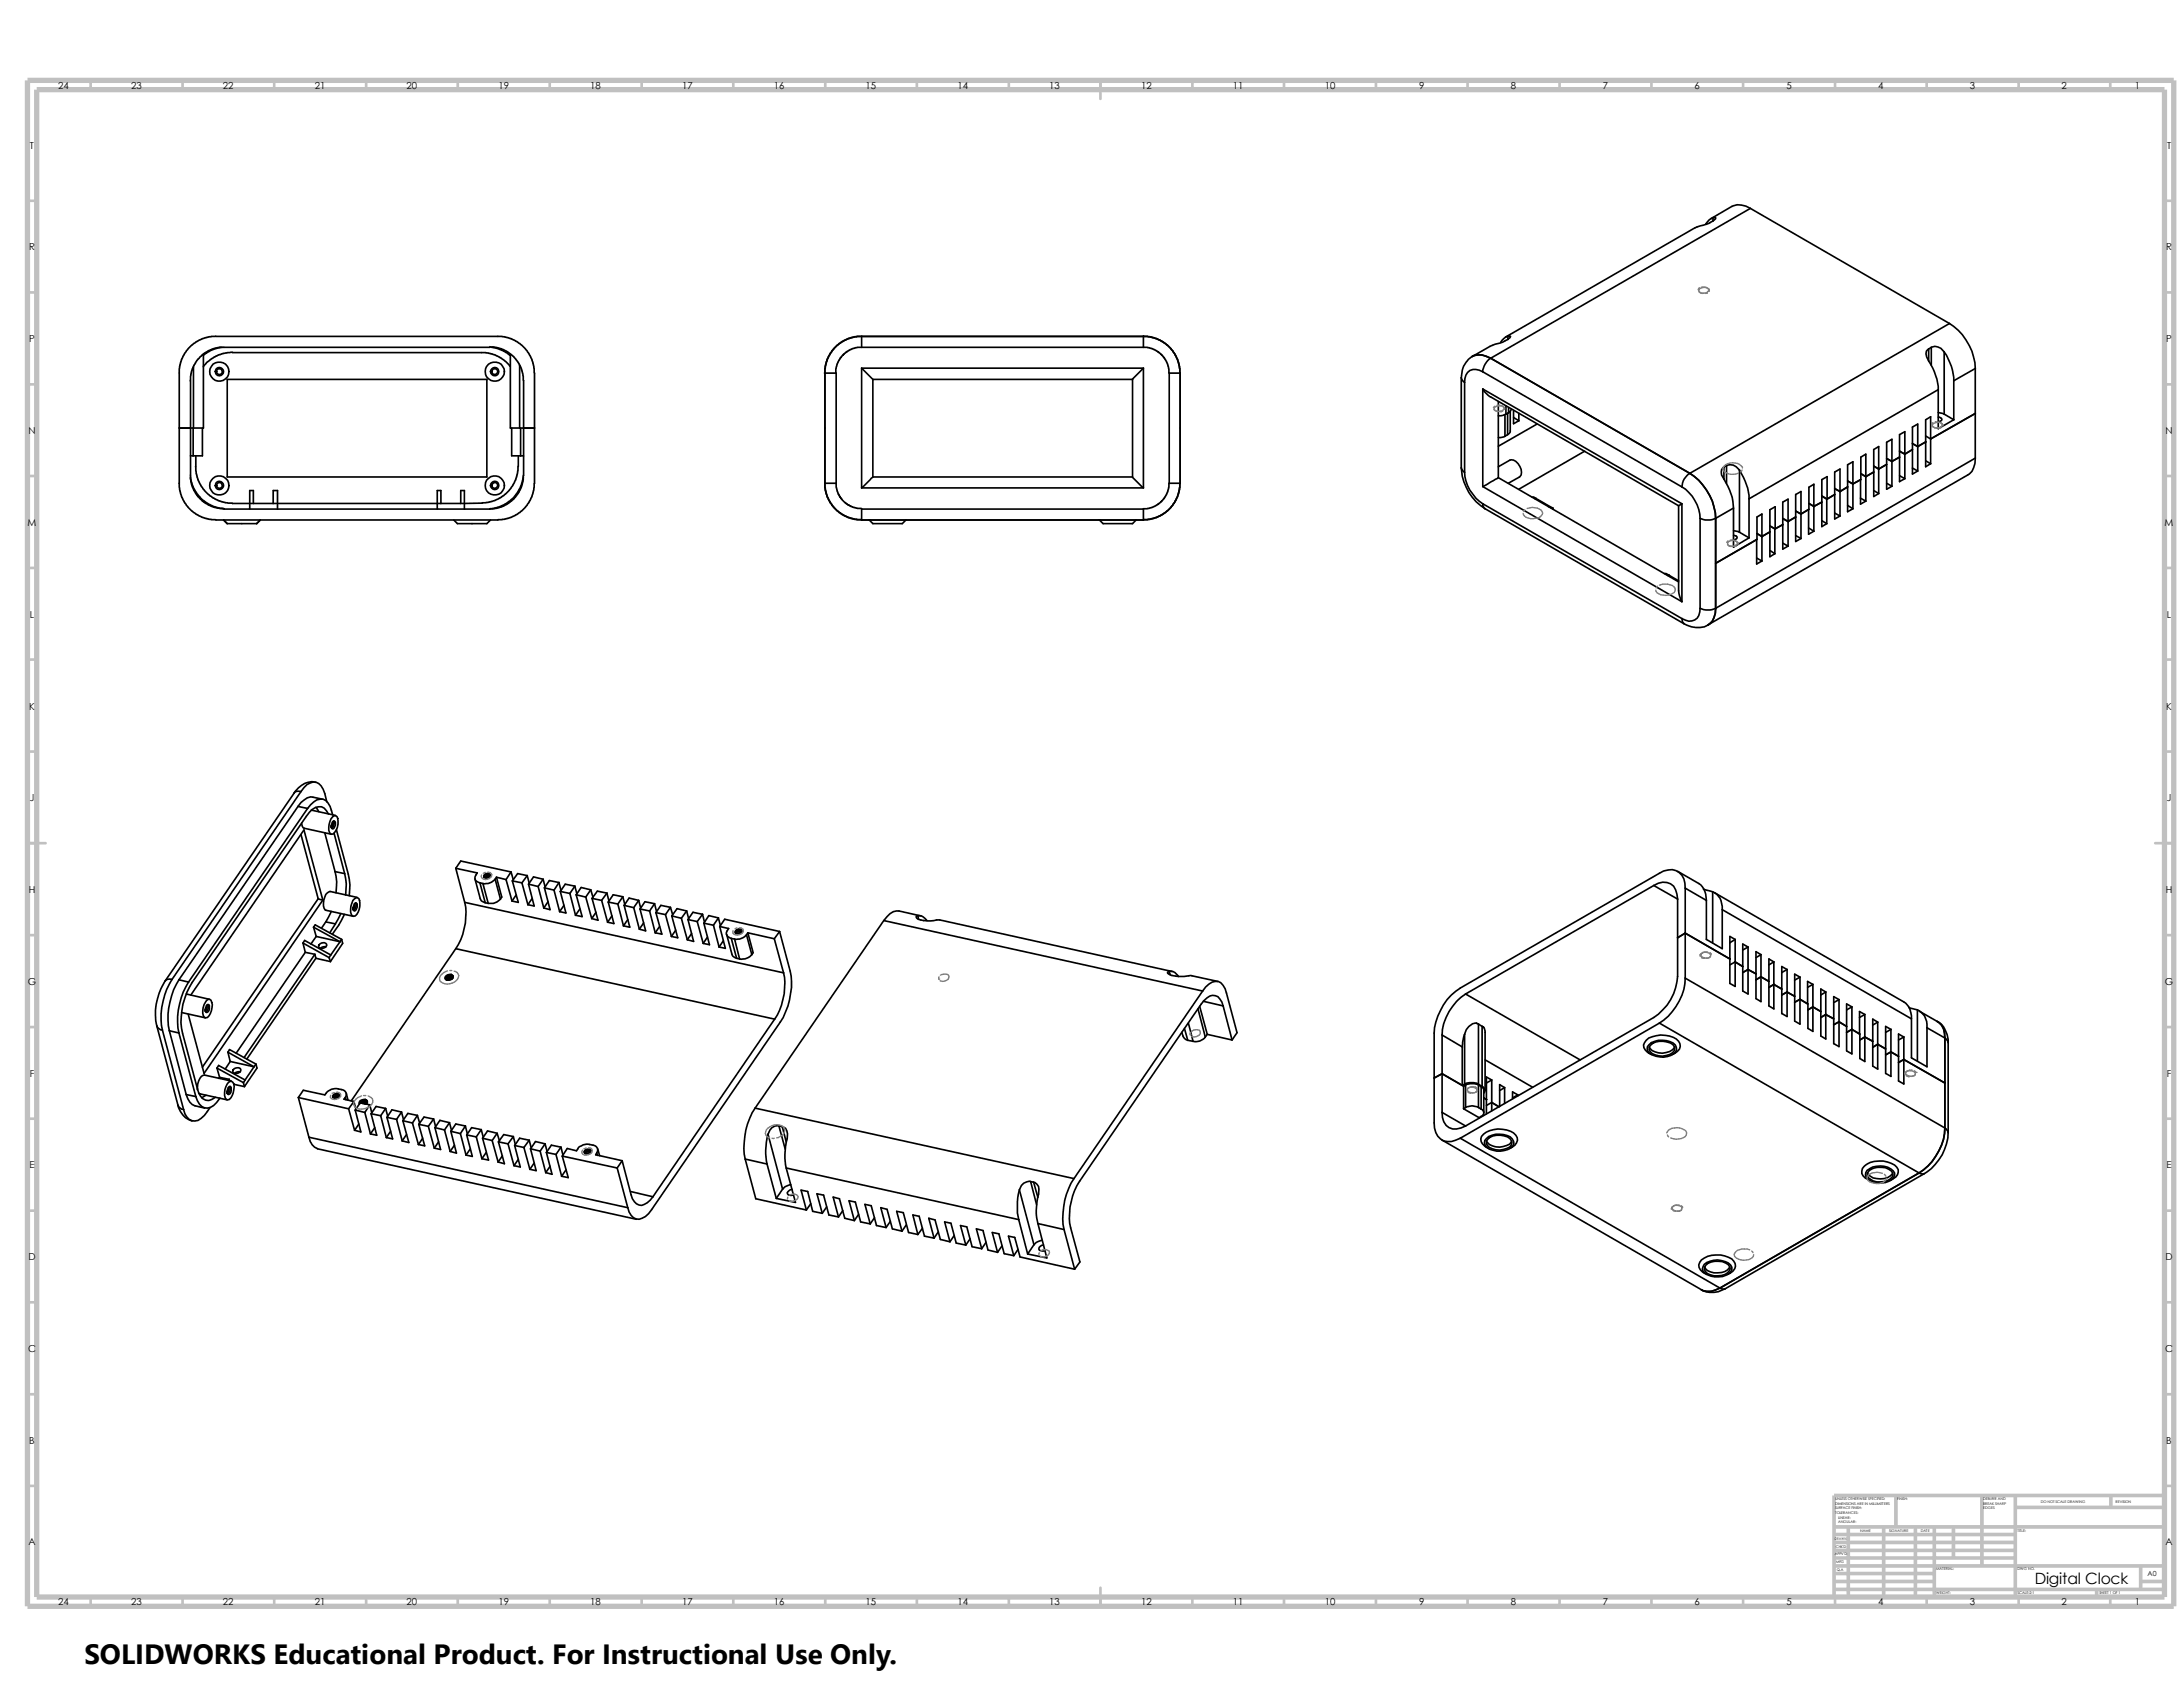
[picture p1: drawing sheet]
<svg xmlns="http://www.w3.org/2000/svg" width="279mm" height="216mm" viewBox="0 0 279 216" stroke-linecap="round" stroke-linejoin="round" font-family="sans-serif">
<defs><g id="words">
<text font-size="3.6" x="10.8" y="213">SOLIDWORKS Educational Product. For Instructional Use Only.</text>
<text font-size="2" x="260.4" y="202.7">Digital Clock</text>
<g font-size="1.2">
<text x="7.5" y="11.3">24</text>
<text x="16.8" y="11.3">23</text>
<text x="28.5" y="11.3">22</text>
<text x="40.3" y="11.3">21</text>
<text x="52" y="11.3">20</text>
<text x="63.8" y="11.3">19</text>
<text x="75.5" y="11.3">18</text>
<text x="87.3" y="11.3">17</text>
<text x="99.1" y="11.3">16</text>
<text x="110.8" y="11.3">15</text>
<text x="122.6" y="11.3">14</text>
<text x="134.3" y="11.3">13</text>
<text x="146" y="11.3">12</text>
<text x="157.8" y="11.3">11</text>
<text x="169.5" y="11.3">10</text>
<text x="181.7" y="11.3">9</text>
<text x="193.4" y="11.3">8</text>
<text x="205.1" y="11.3">7</text>
<text x="216.9" y="11.3">6</text>
<text x="228.6" y="11.3">5</text>
<text x="240.4" y="11.3">4</text>
<text x="252.1" y="11.3">3</text>
<text x="263.9" y="11.3">2</text>
<text x="273.2" y="11.3">1</text>
<text x="3.8" y="19">T</text>
<text x="277.4" y="19">T</text>
<text x="3.7" y="32">R</text>
<text x="277.2" y="32">R</text>
<text x="3.7" y="43.8">P</text>
<text x="277.2" y="43.8">P</text>
<text x="3.6" y="55.5">N</text>
<text x="277.2" y="55.5">N</text>
<text x="3.5" y="67.3">M</text>
<text x="277" y="67.3">M</text>
<text x="3.8" y="79">L</text>
<text x="277.3" y="79">L</text>
<text x="3.7" y="90.8">K</text>
<text x="277.2" y="90.8">K</text>
<text x="3.8" y="102.5">J</text>
<text x="277.3" y="102.5">J</text>
<text x="3.7" y="114.3">H</text>
<text x="277.2" y="114.3">H</text>
<text x="3.6" y="126">G</text>
<text x="277.1" y="126">G</text>
<text x="3.8" y="137.8">F</text>
<text x="277.3" y="137.8">F</text>
<text x="3.8" y="149.5">E</text>
<text x="277.3" y="149.5">E</text>
<text x="3.6" y="161.3">D</text>
<text x="277.2" y="161.3">D</text>
<text x="3.6" y="173">C</text>
<text x="277.1" y="173">C</text>
<text x="3.7" y="184.8">B</text>
<text x="277.2" y="184.8">B</text>
<text x="3.6" y="197.8">A</text>
<text x="277.2" y="197.8">A</text>
<text x="7.5" y="205.4">24</text>
<text x="16.8" y="205.4">23</text>
<text x="28.5" y="205.4">22</text>
<text x="40.3" y="205.4">21</text>
<text x="52" y="205.4">20</text>
<text x="63.8" y="205.4">19</text>
<text x="75.5" y="205.4">18</text>
<text x="87.3" y="205.4">17</text>
<text x="99.1" y="205.4">16</text>
<text x="110.8" y="205.4">15</text>
<text x="122.6" y="205.4">14</text>
<text x="134.3" y="205.4">13</text>
<text x="146" y="205.4">12</text>
<text x="157.8" y="205.4">11</text>
<text x="169.5" y="205.4">10</text>
<text x="181.7" y="205.4">9</text>
<text x="193.4" y="205.4">8</text>
<text x="205.1" y="205.4">7</text>
<text x="216.9" y="205.4">6</text>
<text x="228.6" y="205.4">5</text>
<text x="240.4" y="205.4">4</text>
<text x="252.1" y="205.4">3</text>
<text x="263.9" y="205.4">2</text>
<text x="273.2" y="205.4">1</text>
</g>
<text font-size=".9" x="274.9" y="201.7">A0</text>
<g font-size=".5">
<text x="253.8" y="192">DEBURR AND</text>
<text x="234.9" y="197.1">DRAWN</text>
<text x="234.9" y="193.8">TOLERANCES:</text>
<text x="234.9" y="192">UNLESS OTHERWISE SPECIFIED:</text>
<text x="234.9" y="192.6">DIMENSIONS ARE IN MILLIMETERS</text>
<text x="234.9" y="193.2">SURFACE FINISH:</text>
<text x="235.2" y="194.4">LINEAR:</text>
<text x="235.2" y="194.9">ANGULAR:</text>
<text x="238.1" y="196.1">NAME</text>
<text x="241.8" y="196.1">SIGNATURE</text>
<text x="242.8" y="192">FINISH:</text>
<text x="245.8" y="196.1">DATE</text>
<text x="253.8" y="193.2">EDGES</text>
<text x="253.8" y="192.6">BREAK SHARP</text>
<text x="258.2" y="196.1">TITLE:</text>
<text x="261.2" y="192.3">DO NOT SCALE DRAWING</text>
<text x="270.8" y="192.4">REVISION</text>
<text x="234.8" y="199">APPV'D</text>
<text x="234.9" y="198.1">CHK'D</text>
<text x="235" y="200">MFG</text>
<text x="235.1" y="201">Q.A</text>
<text x="247.8" y="200.9">MATERIAL:</text>
<text x="247.8" y="204">WEIGHT:</text>
<text x="258.2" y="200.9">DWG NO.</text>
<text x="258.2" y="204">SCALE:2:1</text>
<text x="268.7" y="204">SHEET 1 OF 1</text>
</g>
</g></defs>
<g fill="none" stroke="#c0c0c0" stroke-width=".34">
<path d="M11.6 10.3v1.2M23.4 10.3v1.2M35.1 10.3v1.2M46.9 10.3v1.2M58.6 10.3v1.2M70.4 10.3v1.2M82.1 10.3v1.2M93.9 10.3v1.2M105.6 10.3v1.2M117.3 10.3v1.2M129.1 10.3v1.2M140.8 10.3v2.4"/>
<path d="M152.6 10.3v1.2M164.3 10.3v1.2M176.1 10.3v1.2M187.8 10.3v1.2M199.6 10.3v1.2M211.4 10.3v1.2M223.1 10.3v1.2M234.9 10.3v1.2M246.6 10.3v1.2M258.4 10.3v1.2M270.1 10.3v1.2M3.5 37.4h1.2"/>
<path d="M3.5 25.7h1.2M277 37.4h1.2M277 25.7h1.2M3.5 49.2h1.2M277 49.2h1.2M3.5 72.7h1.2M3.5 60.9h1.2M277 72.7h1.2M277 60.9h1.2M3.5 96.2h1.2M3.5 84.4h1.2M277 96.2h1.2"/>
<path d="M277 84.4h1.2M3.5 107.9h2.3M3.5 119.7h1.2M275.8 107.9h2.4M277 119.7h1.2M3.5 131.4h1.2M277 131.4h1.2M3.5 154.9h1.2M3.5 143.2h1.2M277 154.9h1.2M277 143.2h1.2M3.5 178.4h1.2"/>
<path d="M3.5 166.7h1.2M277 178.4h1.2M277 166.7h1.2M3.5 190.2h1.2M277 190.2h1.2M11.6 204.4v1.2M23.4 204.4v1.2M35.1 204.4v1.2M46.9 204.4v1.2M58.6 204.4v1.2M70.4 204.4v1.2M82.1 204.4v1.2"/>
<path d="M93.9 204.4v1.2M105.6 204.4v1.2M117.3 204.4v1.2M129.1 204.4v1.2M140.8 203.2v2.4M152.6 204.4v1.2M164.3 204.4v1.2M176.1 204.4v1.2M187.8 204.4v1.2M199.6 204.4v1.2M211.4 204.4v1.2M223.1 204.4v1.2"/>
<path d="M234.9 204.4v1.2M246.6 204.4v1.2M258.4 204.4v1.2M270.1 204.4v1.2"/>
</g>
<g fill="none" stroke="#c0c0c0" stroke-width=".47">
<path d="M234.7 195.4h42.3M234.7 199.4h23.2M234.7 198.4h23.2M234.7 197.4h23.2M234.7 196.4h23.2M236.6 195.4v9M241.1 195.4v9M242.7 191.4v4M245.2 195.4v9M247.6 195.4v9M250 195.4v4M253.7 191.4v9"/>
<path d="M257.9 191.4v13M257.9 192.9h19.1M270.2 191.4v1.5M277 191.4h-42.3v13M234.7 203.4h42.3M234.7 202.4h12.9M234.7 201.4h12.9M234.7 200.4h42.3M268.4 203.4v1M274 202.4h3M274 200.4v3"/>
</g>
<path d="M3.5 10.3h274.7v195.3h-274.7zM4.7 11.5h272.3v192.9h-272.3z" fill="none" stroke="#c0c0c0" stroke-width=".68" stroke-linecap="butt"/>
<g fill="none" stroke="#000" stroke-width=".21">
<path d="M219.2 28.3l-.5 .3-1.8 .6-24.2 13.9M219.2 27.9h.4v.1l-.4 .3M219.2 27.9a1.8 1.8 0 0 0-.9 .8M219.2 27.9v.4M224 26.7a2.52 2.52 0 0 0-2.3-.3l-2.7 1.6M224 26.7l-33.2 19.1M224 26.7l25.5 14.7M22.9 54.8h1.9M24.4 48.7v12.7l.1 .6 .7 1.4 .9 .9 1.3 .6 1.3 .2M24.4 58.3h.3M24.7 54.8v3.5M24.8 46.9v7.9"/>
<path d="M25 59.7l.1 .9 .3 .9 .3 .6 .5 .7 1.1 1 .7 .3 1.2 .3h32.6M25.1 58.3v1.4M25.9 54.8v3.5h-1.2M26 45.4v9.4h-1.2M27.6 47.5h.1M27.6 43l-.8 .1-.9 .2-.7 .4-.6 .5-1 1.1-.4 .7-.2 .9-.1 14.9M27.6 43.1h36.7l1.1 .2 1.1 .6 1 1 .6 1.1 .3 1.2v14.6l-.2 1.4-.5 1.1-.9 1.1-.7 .5-.7 .3-1.1 .3h-36.7h-.8l-.9-.3-.7-.3-.6-.5-.8-.8-.6-1-.2-.9-.1-.9M28.4 44.4l-.6 .1-.7 .3-1.1 .7M29.1 48.6h33.2v12.4h-33.2zM29.8 45.1h32.4l1.2 .3 .7 .4 .6 .4 .6 .7M29.8 45.1l-1.2 .1-.9 .4-1.2 .7-.5 .6M62.7 44.4l1.4 .2 .8 .4 .5 .4 .4 .3 .6 .8 .4 1 .2 1.2v12.1l-.1 .8-.2 .9-.4 .6-.6 .8-.7 .6-.7 .3-.8 .3-.8 .1"/>
<path d="M62.7 44.4h-34.6l-.7 .2-.8 .3-.7 .5-.6 .6-.7 1.2-.3 1.5M62.8 47.5h.1M62.9 44.4l.7 .2 .8 .3 .9 .6M65.4 45.4h-.1v9.4h1.2M65.5 54.8v3.5h1.1M66.3 58.3v2.2l-.3 .9-.6 1.1-.7 .7-.6 .5-1.1 .5-1.3 .1M66.5 54.8h1.9M66.5 46.7v8.1M66.6 58.3h.4M66.6 54.8v3.5M110.3 43.1h-.9l-.9 .2-.7 .4-.6 .5-.7 .7-.6 1.1-.3 .9-.1 .9M110.3 43.1v1.4"/>
<path d="M110.3 44.4h-.6l-.6 .2-1.1 .7-.7 1-.3 .7-.1 .8M110.3 43.1h36v1.4l-36-.1M110.3 47.1h36M110.3 47.1v15.3M110.3 47.1l1.4 1.5M111.7 48.6h33.2M111.7 48.6v12.4M144.9 48.6v12.4M146.3 44.4l.8 .1 .7 .2 1 .8 .6 1.1 .2 1.2M146.3 47.1l-1.4 1.5M146.3 47.1v15.3M146.3 43l.9 .1 .9 .2 1 .6 .8 .8 .5 .6 .3 .7 .3 .9v.9"/>
<path d="M149.6 47.8v14M149.6 47.8h1.4M151 47.8v14M187 48.3l.2 .3 .3 .3M187 59.9l.2 .3 .3 .3M187 48.3v11.6M187 59.9a6.7 6.7 0 0 0 3.1 5.2M187.5 48.9v11.6M189.8 47.6a1.42 1.42 0 0 0-1.7-.2 1.42 1.42 0 0 0-.6 1.5M189.8 49.8l.1 .3 .8 .7 24.1 13.9M189.8 47.6l25.5 14.7M189.8 49.8l25.5 14.7"/>
<path d="M189.8 49.8v12.5M190.8 45.8a2.26 2.26 0 0 0-1 1.8M190.8 45.8a2.22 2.22 0 0 0-2.8 .2 3.1 3.1 0 0 0-1 2.3M190.8 45.8l25.5 14.8M191.8 59.7l1.5-.8a1.35 1.35 0 0 1 1.4 1.2 .78 .78 0 0 1-.2 .9l-1.5 .8M191.8 51.4v9.7M192.6 55.8l-.8 .2M192.6 53.1v2.7M192.7 53l-.4 .2h-.5M192.7 51.9v1.1M193 52.9v2.7M193 55.6l-.4 .2"/>
<path d="M193 43.4l-.6 .4-1.7 .5-2.3 1.3a2.28 2.28 0 0 1 2.4 .2M193 43l.3 .1-.3 .3M193 43a1.88 1.88 0 0 0-.9 .8M193 43v.4M193.1 52.2v.6M193.1 52.8l-.4 .2M193.3 52.6v2.7l-.3 .3M193.4 52.4l-.3 .4M193.7 52.5v1.7l.7-.4M193.7 53.4l.7 .4M194.4 52.9v.9M196.7 54.3l-4.9 2.8"/>
<path d="M202.8 57.7l-8.4 4.9M220.6 59.8a.8 .8 0 0 0-.3 1l.3 .5M220.6 59.8v1.5M221 59.6a1.23 1.23 0 0 1 1.6 .6M221 59.6v2.2M221 59.6l-.4 .2M236.5 59.5l.7-.4v6l-.7 .4zM239.8 57.5l.7-.4v6.1l-.7 .3zM241.5 56.6l.6-.4v6l-.6 .4zM241.5 59.4l-1 .6-.7-.4M243.1 55.6l.7-.4v6.1l-.7 .3zM243.1 58.5l-1 .6-.6-.4"/>
<path d="M244.8 54.7l.6-.4v6l-.6 .4zM244.8 57.5l-1 .6-.7-.4M244.8 59.9l.6 .4M246.5 53.7l.6-.4v6.1l-.6 .3zM246.5 59l.6 .4M246.5 56.6l-1.1 .5-.6-.3M246.8 44.7a.7 .7 0 0 0-.2 1l.2 .5M246.8 44.7v1.5M246.8 46.2a7.5 7.5 0 0 1 1.3 3.7M247.2 44.4a1.21 1.21 0 0 1 1.6 .6M247.2 44.4v2.3M247.2 44.4l-.4 .3"/>
<path d="M248.1 52.8l.7 .2M248.1 53.4l.3 .1 .1 .2-.1 .2-.3 .1M248.1 49.9l-24.2 13.9M248.1 49.9v5l2-1.2M248.8 45v8M248.8 53l1.3 .7M248.8 45a6.5 6.5 0 0 1 1.3 3.7M249.5 41.4l-33.2 19.2M249.5 41.4a7.3 7.3 0 0 1 3.3 5.8M250.1 48.7v5M252.8 58.6a2.4 2.4 0 0 1-1 2.2l-33.2 19.2a1.79 1.79 0 0 0 .9-1.5l.1-.6M252.8 47.2l-2.7 1.5"/>
<path d="M252.8 47.2v11.4M252.8 52.9l-5.7 3.3-.6-.4M252.8 58.6l-33.2 19.3M24.4 61l.2 .9 .3 .9 1.1 1.3 .7 .4 .7 .4 1.3 .2M27.7 62.1a.37 .37 0 0 0 .5 .4 .37 .37 0 0 0 .2-.6 .37 .37 0 0 0-.6 0l-.1 .2h-.1M28.6 66.5l.5 .5h3.8l.4-.5M28.7 65.2h34M32.4 64.4v-1.6h-.4v2.4M35 64.4v-1.6h.5v2.4M56.4 64.4v-1.6h-.4v2.4M58.1 66.5l.4 .5h3.8l.5-.5M59 64.4v-1.6h.4v2.4"/>
<path d="M62.9 62.1a.36 .36 0 0 0 .4 .4 .36 .36 0 0 0 .3-.5 .36 .36 0 0 0-.5-.2l-.2 .3h-.1M67 61l-.2 .7-.2 .7-.3 .6-.8 .9-.7 .5-.7 .4-1.4 .4M105.6 61.8v.9l.3 .9 .3 .7 .5 .6 .7 .7 1.1 .6 .9 .3h.9M105.6 61.8h1.4M105.6 61.8v-14h1.4v14M107 61.8v.6l.3 .8 .7 .9 .9 .7 .8 .3h.6M110.3 66.5h36M110.3 62.4h36M111.3 66.5l.4 .5h3.8l.5-.5M111.7 61h33.2M111.7 61l-1.4 1.4M140.7 66.5l.5 .5h3.7l.5-.5"/>
<path d="M144.9 61l1.4 1.4M146.3 65.2h-36v1.3M146.3 65.2v1.3M149.6 61.8h1.4M149.6 61.8l-.2 1.2-.3 .7-.4 .5-.5 .4-.7 .3-1.2 .3M151 61.8v.9l-.3 .9-.3 .7-.7 .8-.6 .5-1 .6-.9 .3h-.9M187.5 60.5a5.1 5.1 0 0 0 2.3 4M189.8 64.5v.2l.3 .4M189.8 64.5l25.5 14.7M189.8 62.3l25.5 14.7M190.1 65.1l25.5 14.7M191.8 61.1l-2 1.2"/>
<path d="M191.8 61.1l23 13.4M196.1 63.6h.2l.3 .2M196.4 63.8h.2M196.6 63.8l-.1 .1M196.6 63.8l1.8 1.1M198.2 64.9h.2M198.4 64.9l.4 .1M198.5 65h.3M198.8 65v.2M213 73.4h.2l.4 .2M213.4 73.6h.2M213.6 73.6l-.1 .1"/>
<path d="M213.6 73.6l1.2 .7M214.8 64.7v10.9l.2 .7 .3 .7M215.3 79.2v.4l.3 .2M215.3 64.5l-.5 .2M215.3 64.5v12.5M215.3 62.3a5.1 5.1 0 0 1 2.3 4M215.6 79.8a3.2 3.2 0 0 0 3 .2M216.3 60.6a7.3 7.3 0 0 1 3.3 5.7M216.3 60.6a2.09 2.09 0 0 0-1 1.7M217.6 77.9a1.41 1.41 0 0 1-.7 1.4 1.41 1.41 0 0 1-1.6-.1M217.6 66.3v11.6M217.6 66.3a2.44 2.44 0 0 0 2 0"/>
<path d="M217.6 77.9a2.44 2.44 0 0 0 2 0M219.6 77.9a2.53 2.53 0 0 1-1 2.1M219.6 66.3v11.6M220.6 61.3a7.5 7.5 0 0 1 1.3 3.7M221.9 67.9l.7 .2M221.9 68.5l.3 .1 .1 .2-.1 .2-.3 .1M221.9 65l-2.3 1.3M221.9 65v5l2-1.2M222.6 60.2v7.9M222.6 68.1l1.3 .7M222.6 60.2a7.5 7.5 0 0 1 1.3 3.6M223.9 63.8v5"/>
<path d="M224.8 71.4l.7 .4M224.9 66.2l.6-.4v6l-.7 .4v-3.2l-5.2 3.1 5.3-3.1zM226.5 68.1l-1 .6-.6-.4M226.5 70.4l.7 .5M227.2 67.7l1-.6-1 .6M227.2 67.7l-.7-.4 .7 .4M227.2 67.7v3.2M227.2 67.7v-2.8l-.7 .3v6l.7-.3M228.2 66.3l.7 .4M228.2 66.4l.7 .4M228.2 69.5l.7 .4M228.9 66.7l.9-.5-.9 .6"/>
<path d="M228.9 66.7v-2.8l-.7 .4v6l.7-.4M228.9 66.8v3.1M229.8 63.3l.7-.4v6l-.7 .4zM229.8 65.4l.7 .4M229.8 68.5l.7 .4M230.5 65.8l1-.6v-2.8l.7-.4v6M230.5 65.8l1-.6v3.2l.7-.4M231.5 67.6l.7 .4M233.2 64.3l-1 .5-.7-.4M233.2 63.5l.6 .4M233.2 66.6l.6 .4M233.8 63.9l1-.6-1 .6"/>
<path d="M233.8 63.9v3.1M233.8 63.9v-2.9l-.6 .4v6l.6-.4M234.8 60.4l.7-.4v6l-.7 .4zM234.8 65.7l.7 .3M236.5 62.3l-1 .6-.7-.4M236.5 61.6l.7 .3M236.5 64.7l.7 .4M237.2 61.9l1-.5v-2.9l.6-.4v6M237.2 61.9l.9-.5v3.1l.7-.4M238.1 63.8l.7 .3M239.8 60.4l-1 .6-.6-.4M239.8 62.8l.7 .4"/>
<path d="M241.5 61.8l.6 .4M243.1 60.9l.7 .4M37.6 101.5l-16.5 24.1M38.1 103.2l-15.2 22.2M38.1 103.2l1.3 .3M38.5 101.3h-.2a.62 .62 0 0 0-.7 .2M38.5 101.3a1.97 1.97 0 0 1 2-1.2 1.92 1.92 0 0 1 1.1 1.5l.2 1M38.5 106.8l2.2 8.2M38.5 101.3l-16.5 24M38.6 105.3a.68 .68 0 0 0 .3 .7l3.5 .8M39.4 103.5l-15.3 22.2M39.4 103.5a2.28 2.28 0 0 1 2-1.2 1.97 1.97 0 0 1 1 1.4l.2 .6"/>
<path d="M39.8 103.7l3.1 .7M40.1 118.7l.2-.3 3.4 1.8M40.1 118.7l.4 1.1M40.1 118.7l3.4 1.8M40.4 103.3l.4 .6M40.4 100.1a2.59 2.59 0 0 0-2.8 1.4M40.5 119.8l-.7 1M40.5 119.8l3 .7M40.7 115l.6 .2M40.7 115l-14.8 21.6M41.3 102.3l-1.3-.3a1.68 1.68 0 0 0-1.5 .7l-.4 .5M41.3 115.2l-15.2 22.2-2-7.6"/>
<path d="M41.3 115.2l-2.4-9-14.5 21.1M41.6 106.6l1.3 4.9M41.7 118l-.6 .8M41.7 118l1.2 .2M42 104.2a1.22 1.22 0 0 0-2-.6l-.8 .9-14.6 21.2a8.7 8.7 0 0 0-1.2 6.5l1.9 7.2a1.61 1.61 0 0 0 1.4 1.4l.9-.4M42.4 116.6l-.7 1.4M42.4 105.7v.2M42.4 105.7h.1M42.5 105.2l-.1 .7M42.6 105.2a.58 .58 0 0 1-.2 .6M42.6 104.5l.4-.1a1 1 0 0 1 .3 1.1 1.93 1.93 0 0 1-.6 1.2l-.2 .1a.73 .73 0 0 1-.4-.9 2.14 2.14 0 0 1 .5-1.4zM42.7 105.1h.1a.65 .65 0 0 1-.2 1 .7 .7 0 0 1 .1-1z"/>
<path d="M42.7 105.1a.85 .85 0 0 1-.2 .9M42.8 106.6l1.3 5.2M42.9 111.5a6.2 6.2 0 0 1 .1 2.8M42.9 111.5l1.2 .3M42.9 118.2l-.7 1.2M43.1 106.2l1.5 5.7a6.4 6.4 0 0 1 .1 2.7M43.6 116.9l-.7 1.3M44.1 117a10.6 10.6 0 0 1-1.6 2.5M44.1 111.8a6.3 6.3 0 0 1 .1 2.8M45.2 116.2v.2M45.2 116.2h.1M45.3 115.7l-.1 .7"/>
<path d="M45.4 115.7a.58 .58 0 0 1-.2 .6M45.4 115l.4-.1a1 1 0 0 1 .3 1.1 1.93 1.93 0 0 1-.6 1.2l-.2 .1a.73 .73 0 0 1-.4-.9 2.14 2.14 0 0 1 .5-1.4zM45.5 115.6l.1-.1a.69 .69 0 0 1-.2 1.1 .7 .7 0 0 1 .1-1zM45.5 115.6a.69 .69 0 0 1-.2 .9M45.7 114.9l-3.5-.8a1.14 1.14 0 0 0-.8 1.1 1.18 1.18 0 0 0 .3 1.3l3.5 .8M58.3 111.1l2.8 .6a.69 .69 0 0 0-.3 .8 .69 .69 0 0 0 .6 .5M58.3 111.1l1.2 4.4M58.3 111.1l.7-.9 6.4 1.4M59.5 115.5a7.9 7.9 0 0 1-1.2 5.9M59.5 115.5l40.8 9M60.8 112.5l.7 2.5 .1 .3 .5 .2M61.4 113l.4 .1"/>
<path d="M61.4 113l.7 2.5M61.8 113.1l.7 2.5M62 112.3a.43 .43 0 0 1 .7-.1l-.5-.1-.2 .2M62.1 111.9a.32 .32 0 0 1 .4 0 .32 .32 0 0 1 .1 .4l-.5 .1M62.1 111.9a.35 .35 0 0 1 .4-.1 .35 .35 0 0 1 .2 .4 .52 .52 0 0 1-.7 .1M62.1 111.9l-.2 .2 .1 .2M62.1 115.5l.4 .1M62.7 112.1a.41 .41 0 0 0-.5-.2 .41 .41 0 0 0-.3 .3l.1 .1M63.4 112.5l.7 2.6M63.4 112.5a1.71 1.71 0 0 1-1.6 .6M63.5 112.3l.7 2.5-.1 .3M63.5 112.3l1.3 .3"/>
<path d="M63.5 112.3l-.1 .2M64.1 115.1a1.71 1.71 0 0 1-1.6 .5M64.8 112.6l.7 2.7M65.4 111.6l-.6 1M65.4 111.6l.3 1M65.6 112.7l.7 2.8-.8-.2M65.6 112.7l1.2 .3M66.1 114.5l-.6 .8M66.8 113l.8 2.8M67.5 112.1l-.7 .9M67.5 112.1l-1.2-.3-.7 .9M67.5 112.1l.2 .9"/>
<path d="M67.6 113.2l.8 2.8-.8-.2M67.6 113.2l1.3 .3M68.1 115l-.5 .8M68.9 113.5l.7 2.7M69.5 112.5l-.6 1M69.5 112.5l.3 1M69.5 112.5l-1.2-.3-.7 1M69.7 113.6l.7 2.8-.8-.2M69.7 113.6l1.2 .3M70.1 115.4l-.5 .8M70.9 113.9l.7 2.8M71.5 112.9l-.6 1"/>
<path d="M71.5 112.9l.3 1.1M71.5 112.9l-1.2-.2-.6 .9M71.7 114.1l.7 2.7-.8-.1M71.7 114.1l1.2 .2M72.2 115.9l-.6 .8M72.9 114.3l.8 2.8M73.6 113.4l-.7 .9M73.6 113.4l.2 1M73.6 113.4l-1.3-.2-.6 .9M73.7 114.5l.8 2.8-.8-.2M73.7 114.5l1.3 .3M74.2 116.3l-.5 .8"/>
<path d="M75 114.8l.7 2.8M75.6 113.9l-.6 .9M75.6 113.9l-1.2-.3-.7 .9M75.6 113.9l.3 1M75.8 115l.7 2.8-.8-.2M75.8 115l1.2 .2M76.3 116.8l-.6 .8M77 115.2l.8 2.8M77.7 114.3l-.7 .9M77.7 114.3l.2 1M77.7 114.3l-1.2-.3-.7 1M77.9 115.4l.7 2.8-.8-.2"/>
<path d="M77.9 115.4l1.2 .3M78.3 117.2l-.5 .8M79.1 115.7l.7 2.8M79.7 114.8l-.6 .9M79.7 114.8l-1.2-.3-.6 .9M79.7 114.8l.3 .9M79.9 115.9l.7 2.8-.8-.2M79.9 115.9l1.2 .3M80.3 117.7l-.5 .8M81.1 116.2l.7 2.7M81.7 115.2l-.6 1M81.7 115.2l-1.2-.3-.6 1"/>
<path d="M81.7 115.2l.3 1M81.9 116.3l.7 2.8-.8-.2M81.9 116.3l1.2 .3M82.4 118.1l-.6 .8M83.1 116.6l.8 2.8M83.8 115.7l-.7 .9M83.8 115.7l.2 1M83.8 115.7l-1.3-.3-.6 .9M83.9 116.8l.8 2.7-.8-.1M83.9 116.8l1.3 .3M84.4 118.6l-.5 .8M85.2 117.1l.7 2.7"/>
<path d="M85.8 116.1l-.6 1M85.8 116.1l.3 1M85.8 116.1l-1.2-.2-.7 .9M86 117.2l.7 2.8-.8-.2M86 117.2l1.2 .3M86.5 119l-.6 .8M87.2 117.5l.8 2.8M87.9 116.6l-.7 .9M87.9 116.6l.2 1M87.9 116.6l-1.2-.3-.7 .9M88.1 117.7l.7 2.8-.8-.2M88.1 117.7l1.1 .2"/>
<path d="M88.5 119.5l-.5 .8M89.2 117.9l.8 2.8M89.9 117l-.7 .9M89.9 117l.3 1M89.9 117l-1.2-.2-.6 .9M90.1 118.2l.7 2.7-.8-.2M90.1 118.2l1.2 .2M90.6 119.9l-.6 .8M91.3 118.4l.7 2.8M91.9 117.5l-.6 .9M91.9 117.5l-1.2-.3-.6 1M91.9 117.5l.3 .9"/>
<path d="M92.1 118.6l1.2 .2a.69 .69 0 0 0-.3 .8 .69 .69 0 0 0 .6 .5M92.1 118.6l.7-1 7 1.6M92.1 118.6l.7 2.8-.8-.2M93 119.6l.7 2.7 .6 .3M94.3 119a.33 .33 0 0 1 .4 0 .33 .33 0 0 1 .1 .4h-.1M94.3 119l.3-.1 .3 .1a.41 .41 0 0 1-.1 .5 .41 .41 0 0 1-.5 0l-.2-.1M94.3 119l-.2 .2v.2M94.8 119.4l-.5 .1M94.8 119.3a.43 .43 0 0 0-.7 .1M94.8 119.3a.46 .46 0 0 0-.6 .1M94.8 119.2a.37 .37 0 0 0-.4-.2 .37 .37 0 0 0-.3 .4M95.5 119.6a1.68 1.68 0 0 1-1.5 .6"/>
<path d="M95.5 119.6l.7 2.6M95.7 119.4l3.4 .7M95.7 119.4l-.2 .2M95.7 119.4l.7 2.5-.2 .3M99.8 119.2l1.3 5.1a9.4 9.4 0 0 1-1.2 6.5l-16.5 24a2.08 2.08 0 0 1-2 1.2 1.77 1.77 0 0 1-1.1-1.4M99.8 119.2l-.7 .9M113.1 117.8l-16.5 24M113.1 117.8l40.8 9M117.5 117.2a1.27 1.27 0 0 1 1.1 .6M117.5 117.2l-.2 .1v.1a1.92 1.92 0 0 0 1.4 .5l1.6-.2 29.7 6.6M117.5 117.2l.1 .4M117.9 117.2l-2.8-.6a1.61 1.61 0 0 0-1.6 .7l-.4 .5"/>
<path d="M211.7 113.3l3 1.8M211.7 113.3l-24.1 13.9M211.7 113.3a1.79 1.79 0 0 1 2.9 1.1l.1 .7M214.7 111.5l2.7 1.6a2.35 2.35 0 0 1 1 2.1M214.7 115.1v9.9a6.8 6.8 0 0 1-3 5.2l-24.1 13.9M215.7 113.7a2.03 2.03 0 0 0-1.7-2.4l-1.1 .2-.5 .3-25.5 14.6a7.4 7.4 0 0 0-3.3 5.8v11.5a2.02 2.02 0 0 0 2.2 2.4l1.1-.4M215.7 113.7v11.5M215.7 113.7l2.7 1.5M218 113.8l1.2 .3M218.4 115.2v5l2 1.2v-5M219.2 114.1v6.6M219.2 114.1a2.14 2.14 0 0 1 1.2 1.9v.4"/>
<path d="M219.5 114.3l24.2 13.9a2.13 2.13 0 0 1 .9 2.2M220.4 116.4l24.2 14M221.4 119.8l.7 .4v6l-.7-.3zM20.1 131.3v.1a.89 .89 0 0 0 .7 .4M20.1 131.3l2.7 10.1M20.8 131.8l2.7 10.2M21.1 125.6a7.9 7.9 0 0 0-1 5.7M21.7 131.9l2.1 8.2M21.7 131.9l1.2 .3M22 125.3h-.2a.65 .65 0 0 0-.7 .3M22 125.3a9.2 9.2 0 0 0-1.2 6.5M22.9 125.4l1.2 .3"/>
<path d="M22.9 132.2l2.2 8.1M22.9 125.4a9.4 9.4 0 0 0-1.2 6.5M23.2 129.6l3.1 .7M23.8 127.2l3 .7M24.1 125.7a9.3 9.3 0 0 0-1.2 6.5M25.4 139.9l.2 .1 3.5 .8M26.3 129.2v.2M26.3 129.2h.1M26.4 128.7l-.1 .7M26.5 128.7a.58 .58 0 0 1-.2 .6M26.5 128l.3-.1a1.28 1.28 0 0 1 .3 1.5 1.02 1.02 0 0 1-.8 .9 .73 .73 0 0 1-.3-.9 2.14 2.14 0 0 1 .5-1.4zM26.5 128.6h.2a.7 .7 0 0 1-.2 1 .7 .7 0 0 1 0-1z"/>
<path d="M26.6 128.6v.5l-.3 .4M27.8 136.7l.2-.3 3.4 1.8M27.8 136.7l.3 1.2M27.8 136.7l3.4 1.9M28.1 137.9l-.1 .1M28.1 137.9l1.2 .2M29.1 139.7v.2M29.1 139.7h.1M29.2 134.7l.2-.4 3.4 1.9M29.2 134.7l.3 1.1M29.2 134.7l3.3 1.8M29.2 139.2l-.1 .7"/>
<path d="M29.3 139.1a.58 .58 0 0 1-.2 .7M29.3 138.5l.3-.1a.83 .83 0 0 1 .3 1 1.93 1.93 0 0 1-.6 1.3l-.2 .1a.73 .73 0 0 1-.4-.9 2.14 2.14 0 0 1 .6-1.4zM29.3 138.1l-.1 .2M29.3 138.1l.1 .2M29.3 139.1l.2-.1a.74 .74 0 0 1-.2 1.1 .7 .7 0 0 1 0-1zM29.4 139.1v.5l-.3 .4M29.5 135.8l-.7 1M29.5 135.8l3 .7M29.6 138.3l-3.4-.7a1.41 1.41 0 0 0-.9 1.5v.4M29.9 138.8l1.4 .3M30 136.8a.48 .48 0 0 1 .5-.2 .48 .48 0 0 1 .3 .4 .63 .63 0 0 1-1 .2v-.3zM30.7 137.2h-.4l-.2 .2"/>
<path d="M31.2 138.6l.1 .5M31.4 138.2l-.2 .4M32.5 136.5l-1.1 1.7M32.8 136.2l.1 .5-1.6 2.4M32.8 136.2l-.3 .3M38.8 120.7l.2-.3 3.3 1.8M38.8 120.7l.3 1.2M38.8 120.7l3.3 1.9M39.1 121.9l-8.9 12.9M39.1 121.9l1.2 .2M40.3 122.1l-9.1 13.2M40.3 122.1l.1 .5"/>
<path d="M40.4 122.6l-8.8 13M40.4 122.6l1.9 .5M41 120.8a.5 .5 0 0 1 .8 .2 .65 .65 0 0 1-1 .2v-.1zM41.7 121.2h-.4l-.3 .2M42.1 122.6l.2 .5M42.3 122.2l-.2 .4M43.5 120.5l-1.2 1.7M43.7 120.2l-.2 .3M43.7 120.2l.2 .5-1.6 2.4M44.3 139.9l.2 .9M57 125a.67 .67 0 0 1 1-.1 .6 .6 0 0 1-.4 .5 .6 .6 0 0 1-.6-.1zM57.1 125.3a.54 .54 0 0 1 .8-.2 .56 .56 0 0 0-.8 .2z"/>
<path d="M57.2 125.3l.5-.2 .2 .1-.4-.1-.4 .3zM57.7 124.8a.23 .23 0 0 1 .2 .3 .23 .23 0 0 1-.2 .2h-.3l-.2 .1 .3-.2 .4 .1M57.7 124.8l.2 .2M57.7 125.3l-.3 .1M57.7 124.8a.6 .6 0 0 0-.7 .5M57.7 124.7l.3 .3M57.7 124.7v.1M57.9 125.1a.47 .47 0 0 0-.5-.2 .47 .47 0 0 0-.3 .4M57.9 125.1a.46 .46 0 0 0-.5-.2 .46 .46 0 0 0-.3 .5M58.3 121.4l-13.3 19.5M58.3 121.4l40.8 9M92.6 120.4l-.6 .8"/>
<path d="M93.6 120.1l.4 .1M93.6 120.1l.7 2.5M94 120.2l.7 2.5M94.3 122.6l.4 .1M96.2 122.2a1.71 1.71 0 0 1-1.5 .5M99.1 120.1l1.2 4.4M99.1 130.4l-15.5 22.8M100.3 124.5a7.9 7.9 0 0 1-1.2 5.9M149.6 124.3a1.21 1.21 0 0 1 1.2 .7M149.6 124.3l-.2 .1a.65 .65 0 0 0 .6 .4l.8 .2 1.6-.2 3.5 .8M149.6 124.3l.2 .5M151.3 132.1l.3 .7 .4 .3"/>
<path d="M151.6 131.6l.4 1.5M152 133.1l.7 .2M152.1 130.9l.6 2.4M153.3 129.1l1 3.6M153.5 128.8l1 3.6M153.9 126.8a2.21 2.21 0 0 1 2-1.2 1.95 1.95 0 0 1 1.1 1.5l1.3 5.1-.6 .9M153.9 126.8l-16.4 24M154 128.1l2.5 .6M154.3 132.7a1.48 1.48 0 0 1-1.6 .6M154.5 132.4l3.2 .7M154.5 132.4l-.2 .3M156.5 128.7l1.2 4.4"/>
<path d="M156.5 128.7a1.71 1.71 0 0 0-1-1.3 1.4 1.4 0 0 0-1.4 .7l-15.9 23.1a8.5 8.5 0 0 0-1.2 5.9l1.2 4.4-.7 .9M184.6 132.5v9.9M184.6 137.4l-1 .6M184.6 137.4l2.6 1.5M184.6 132.5l2.6 1.5M184.6 137.4l2.7 1.6M187.2 134v4.9M187.3 139v2.9M187.5 138.8l-.3 .1M187.5 132.4v6.4M187.5 132.4l-.3 1v.6M187.5 138.8a1.97 1.97 0 0 1 1.7 0"/>
<path d="M187.6 127.2l14.6 8.4M187.6 138.9v2.8M187.6 138.9l-.3 .1M187.6 127.2a6.7 6.7 0 0 0-3 5.3M187.6 138.9a2.1 2.1 0 0 1 1.6 0M189.2 138.8l.5 .2M189.2 131.1v7.7M189.2 138.9v2.8M189.2 131.1l.5 .3M189.2 138.9l.4 .2M189.2 131.1l-.2-.2a1.52 1.52 0 0 0-1.5 1.5M189.6 139.1l.3 .3v3"/>
<path d="M189.6 139.1v2.8M189.7 139l.3 .3 .1 .2-.2 .4M189.7 131.4l.2 .1 .2 .5v7.5M189.7 131.4v7.6M190.1 135.6l6.1 3.5M190.9 138.2v4M190.9 138.2l-.7-.4v4.7M190.9 138.2l-.7 .4M192.6 139.2v2M192.6 139.2l-.7-.4v2.8M192.6 139.2l-.7 .4M211.1 133.7a2.73 2.73 0 0 1 3.3 0 .75 .75 0 0 1-.2 1.2 2.71 2.71 0 0 1-3.3-.4v-.6z"/>
<path d="M211.1 134a2.02 2.02 0 0 0 2.6 .6l.6-.6M211.2 133.8a2.36 2.36 0 0 1 2.9-.1 .75 .75 0 0 1-.4 1.3 2.29 2.29 0 0 1-2.5-.4l-.1-.3v-.3zM211.4 135a1.54 1.54 0 0 1-1-1.3 1.73 1.73 0 0 1 1.6-1.2 3.1 3.1 0 0 1 2.8 .8 .96 .96 0 0 1-.4 1.5l-.4 .2M212.4 130.9l-25.5 14.8M212.4 130.9l33.2 19.2M214.7 120l1-.6 5.7 3.3M215.7 125.2l33.2 19.2M215.7 125.2a7.3 7.3 0 0 1-3.3 5.7M221.4 123.5l.7-.4 1 .6M222.1 120.2l-.7 .4M223.1 124.5l.6-.4 1 .5M223.1 120.8l.6 .4v6l-.6-.4z"/>
<path d="M223.7 121.2l-.6 .4M224.7 125.4l.7-.4 1 .6M224.7 121.8l.7 .4v6l-.7-.4zM225.4 122.2l-.7 .4M226.4 126.4l.6-.4 1 .6M226.4 122.7l.6 .4v6l-.6-.4zM227 123.1l-.6 .4M228 127.3l.7-.3 1 .5M228 123.7l.7 .4v6l-.7-.4zM228.7 124.1l-.7 .4M229.7 124.7l.7 .4v6l-.7-.4zM230.4 127.9l-.7 .4"/>
<path d="M230.4 125.1l-.7 .3M231.4 129.2l.6-.3 1 .6M232 126v6l-.6-.4v-3.1l-1-.6M232 126l-.6-.4v2.9l-1-.6M232 126l-.6 .4M233 130.2l.7-.4 1 .6M233 126.6l.7 .4v6l-.7-.4zM233.7 127l-.7 .3M234.7 127.6l.7 .3v6l-.7-.3zM234.7 131.1l.7-.3 .9 .6M235.4 127.9l-.7 .4M236.3 128.5l.7 .4v6l-.7-.4z"/>
<path d="M237 131.7l-.7 .4M237 128.9l-.7 .3M238 133.1l.7-.4 1 .6M238.7 129.8v6l-.7-.3v-3.2l-1-.6M238.7 129.8l-.7-.3v2.8l-1-.6M238.7 129.8l-.7 .4M239.7 134l.6-.4 1 .6M239.7 130.4l.6 .4v6l-.6-.4zM240.3 130.8l-.6 .4M241.3 131.4l.7 .3v6.1l-.7-.4zM242 131.7l-.7 .4M242 134.6l-.7 .4"/>
<path d="M243 136l.7-.4 5.2 3M243.7 132.7v6l-.7-.4v-3.1l-1-.6M243.7 132.7l-.7-.4v2.9l-1-.6M243.7 132.7l-.7 .4M244.3 128.9l1.1 .3M244.6 130.4v5l2 1.1v-5M245.4 129.2v6.6M245.4 129.2a2.11 2.11 0 0 1 1.2 2.3M245.7 129.4l2.2 1.3M246.6 131.5l2.3 1.3M247.9 130.7a3.1 3.1 0 0 1 1.4 2.7M247.9 130.7a2.01 2.01 0 0 1 1 2.1"/>
<path d="M248.9 132.8l.3 .3 .1 .3M248.9 132.8v11.6M249.3 133.4v11.5M22.8 141.4a2.67 2.67 0 0 0 1.8 2.1M22.8 141.4v.1a.89 .89 0 0 0 .7 .5M23.8 140.1a1.84 1.84 0 0 0 1.2 1.4l1.2 .3M23.8 140.1l1.3 .2M25.1 140.3a1.71 1.71 0 0 0 1.4 1.5 2.31 2.31 0 0 0 1.7-1.3M26.4 140.2l-.6 .3M26.9 141.7a4 4 0 0 1-1.5 1.7 1.27 1.27 0 0 1-1.7-.9l-.2-.5M38.2 140.5l.6-1 2.8 .6a1.74 1.74 0 0 1 2.7-.3v.3l-.1 .4M38.2 140.5l1.3 5"/>
<path d="M38.2 140.5l6.4 1.4M39.5 145.5a1.87 1.87 0 0 0 1.1 1.5l40.8 9M39.5 145.5l40.8 9.1M42.8 140.1a.32 .32 0 0 1 .4-.1 .32 .32 0 0 1 .1 .5h-.1M42.8 140.1a.37 .37 0 0 1 .4-.2 .37 .37 0 0 1 .2 .4 .56 .56 0 0 1-.8 .1M42.8 140.1l-.2 .2v.1M43.3 140.5h-.5M43.3 140.3a.52 .52 0 0 0-.7 .1M43.3 140.4l-.3-.1-.3 .2M43.3 140.3a.36 .36 0 0 0-.4-.2 .36 .36 0 0 0-.3 .3M44.2 140.5l.1 .3M44.2 140.5l-.2 .2 1.3 .3"/>
<path d="M44.6 141.9l.8 2.8M45.3 141l-.7 .9M45.3 141l.3 .9M45.5 142.1l.7 2.8-.8-.2M45.5 142.1l1.2 .3M45.9 143.8l-.5 .9M46.1 141.1l-.6 1M46.1 141.1l1.2 .3M46.3 141.1l.4-.1 .2 .1h-.1h-.4l-.2 .1zM46.4 141.2h.5M46.4 141.2l.1-.1 .4 .1M46.6 141.2l.3 .1h-.3"/>
<path d="M46.7 140.8l.2 .2v.3M46.7 140.8l.2 .2M46.7 142.4l.7 2.7M46.7 140.7h-.2a.46 .46 0 0 0-.5 .6 .49 .49 0 0 1 .7-.5M46.7 140.7l.3 .2v.2l-.2 .2M46.7 140.7l.3 .3M46.7 140.7v.1M46.9 141.1a.52 .52 0 0 0-.8 0M46.9 141.1a.54 .54 0 0 0-.8 0M47.3 141.4l-.6 1M47.3 141.4l.3 1M47.5 142.5l.7 2.8-.8-.2"/>
<path d="M47.5 142.5l1.2 .3M48 144.3l-.6 .8M48.7 142.8l.7 2.8M49.4 141.9l-.7 .9M49.4 141.9l.2 .9M49.4 141.9l-1.3-.3-.6 .9M49.5 143l.7 2.8-.8-.2M49.5 143l1.3 .3M50 144.8l-.6 .8M50.8 143.3l.7 2.7M51.4 142.3l-.6 1M51.4 142.3l.2 1"/>
<path d="M51.4 142.3l-1.2-.3-.7 1M51.6 143.4l.7 2.8-.8-.2M51.6 143.4l1.2 .3M52 145.2l-.5 .8M52.8 143.7l.8 2.8M53.4 142.7l-.6 1M53.4 142.7l-1.2-.2-.6 .9M53.4 142.7l.3 1.1M53.6 143.9l.8 2.7-.8-.1M53.6 143.9l1.2 .2M54.1 145.7l-.5 .8M54.8 144.1l.8 2.8"/>
<path d="M55.5 143.2l-.7 .9M55.5 143.2l-1.2-.2-.7 .9M55.5 143.2l.3 1M55.7 144.3l.7 2.8-.8-.2M55.7 144.3l1.2 .3M56.1 146.1l-.5 .8M56.9 144.6l.7 2.8M57.5 143.7l-.6 .9M57.5 143.7l-1.2-.3-.6 .9M57.5 143.7l.3 1M57.7 144.8l1.2 .3M57.7 144.8l.7 2.8-.8-.2"/>
<path d="M58.2 146.6l-.6 .8M58.9 145.1l.7 2.7M59.6 144.1l-.7 1M59.6 144.1l.2 1M59.6 144.1l-1.3-.3-.6 1M59.7 145.2l.8 2.8-.9-.2M59.7 145.2l1.3 .3M60.2 147l-.6 .8M61 145.5l.7 2.8M61.6 144.6l-.6 .9M61.6 144.6l.2 .9M61.6 144.6l-1.2-.3-.7 .9"/>
<path d="M61.8 145.7l.7 2.8-.8-.2M61.8 145.7l1.2 .3M62.2 147.5l-.5 .8M63 146l.8 2.7M63.6 145l-.6 1M63.6 145l.3 1M63.6 145l-1.2-.3-.6 1M63.8 146.1l.8 2.8-.8-.2M63.8 146.1l1.2 .3M64.3 147.9l-.5 .8M65 146.4l.8 2.8M65.7 145.5l-.7 .9"/>
<path d="M65.7 145.5l.3 1M65.7 145.5l-1.2-.3-.7 .9M65.9 146.6l.7 2.8-.8-.2M65.9 146.6l1.2 .3M66.3 148.4l-.5 .8M67.1 146.9l.7 2.7M67.7 145.9l-.6 1M67.7 145.9l-1.2-.2-.6 .9M67.7 145.9l.3 1M67.9 147l.7 2.8-.8-.2M67.9 147l1.2 .3M68.4 148.8l-.6 .8"/>
<path d="M69.1 147.3l.7 2.8M69.8 146.4l-.7 .9M69.8 146.4l.2 1M69.8 146.4l-1.3-.3-.6 .9M69.9 147.5l.8 2.8-.9-.2M69.9 147.5l1.3 .2M70.4 149.3l-.6 .8M71.2 147.7l.7 2.8M71.8 146.8l-.6 .9M71.8 146.8l-1.2-.2-.7 .9M71.8 146.8l.3 1M72 148l7 1.5"/>
<path d="M72 148l.7 2.7-.8-.2M72.4 149.7l-.5 .8M74.9 147.2a.33 .33 0 0 1 .5 0 .33 .33 0 0 1 0 .4M74.9 147.2a.37 .37 0 0 1 .5-.2 .37 .37 0 0 1 .2 .4 .52 .52 0 0 1-.8 .1M74.9 147.2l-.1 .2v.1M75.4 147.6l-.4 .1M75.5 147.5l-.3-.1-.4 .2M75.5 147.4a.52 .52 0 0 0-.7 .1M75.5 147.4a.39 .39 0 0 0-.4-.2 .39 .39 0 0 0-.3 .3M76.4 147.6l.1 .3M76.4 147.6l-.2 .2 3.4 .7M76.4 147.6a.63 .63 0 0 0-.5-1 1.61 1.61 0 0 0-2.1 .7l-1.2-.3-.6 1"/>
<path d="M76.5 147l.3 .9M79 149.5l1.3 5.1M79.6 148.5l1.2 4.4a1.28 1.28 0 0 0 1.7 1.2l.3-.2 .8-.7M79.6 148.5l-.6 1M80.7 152.5l2.9 .7M95.4 148.3l2.8 .7M95.4 148.3l1.3 5.1 6.5 1.5M96.6 141.8l40.9 9M96.6 141.8a9 9 0 0 0-1.2 6.5M98.2 149l1.2 4.4M98.3 145.2a8 8 0 0 0-.1 3.8M98.3 145.2l1.9 7"/>
<path d="M99.7 144.1a1 1 0 0 0-1.1 .5l-.3 .6M99.7 144.1l.8 3M99.7 144.1l.4 .1M100.1 144.2a.83 .83 0 0 1 .7 .9v.6a7.9 7.9 0 0 0-.2 3.8M100.1 144.2l.5 1.9M100.2 152.2l-.8 1.2M100.6 149.5l29.8 6.6M100.6 149.5l1.2 4.4-2.4-.5M101.2 151.6l-.7 .3-.3 .3M101.4 152.2l-.3 .1a.41 .41 0 0 0-.2 .6l.3 .1 .4-.1M101.4 152.9l-.1 .1M103.2 154.9l-.7-2.6 .9 .2 .6 2.5 1.2 .3"/>
<path d="M103.8 154.1l-.6 .8M105.2 155.3l-.6-2.5 .8 .2 .7 2.5 1.2 .2M105.8 154.5l-.6 .8M107.3 155.7l-.7-2.5 .8 .2 .7 2.5 1.2 .3M107.9 154.9l-.6 .8M109.3 156.2l-.6-2.5 .8 .1 .7 2.6 1.2 .2M109.9 155.4l-.6 .8M111.4 156.6l-.7-2.5 .8 .2 .7 2.5 1.2 .3M111.9 155.8l-.5 .8M113.4 157.1l-.7-2.5 .8 .2 .7 2.5 1.2 .3M114 156.3l-.6 .8M115.4 157.6l-.6-2.6 .8 .2 .7 2.5 1.2 .3"/>
<path d="M116 156.8l-.6 .8M117.5 158l-.7-2.5 .8 .2 .7 2.5 1.2 .3M118.1 157.2l-.6 .8M119.5 158.5l-.6-2.6 .8 .2 .7 2.5 1.2 .3M120.1 157.6l-.6 .9M121.6 158.9l-.7-2.5 .8 .1 .7 2.6 1.2 .2M122.1 158.1l-.5 .8M123.6 159.3l-.7-2.5 .8 .2 .7 2.6 1.2 .2M124.2 158.5l-.6 .8M125.6 159.8l-.6-2.5 .8 .2 .6 2.5 1.3 .3M126.2 159l-.6 .8M128.2 159.5l-.5 .8"/>
<path d="M130.3 159.9l-.5 .8M130.4 156.1l1.1 4.4M130.5 152.3l1.8 7M130.5 152.3a8.8 8.8 0 0 0-.1 3.8M131.9 151.2a1.32 1.32 0 0 0-1.4 1.1M131.9 151.2l.8 3M131.9 151.2l.4 .1M132.3 151.3a.93 .93 0 0 1 .7 .9l-.1 .6a7.2 7.2 0 0 0-.1 3.8M132.3 151.3l.5 1.9M132.3 159.3l-.8 1.2M132.8 156.6l3.4 .8M132.8 156.6l1.2 4.4-2.5-.5"/>
<path d="M133.4 158.7l-.8 .3-.3 .3M133.6 159.3h-.1a.45 .45 0 0 0-.4 .2 .45 .45 0 0 0 0 .5l.3 .1 .3-.1M136.2 157.4l1.3 5M137.5 150.8a9 9 0 0 0-1.3 6.6M184.5 145.9l33.3 19.2M184.6 142.4a1.93 1.93 0 0 0 1.3 2.1h.5l1.2-.4M184.6 142.4l3 1.7M186.9 145.7l33.2 19.1M187.3 141.9l2 1.1 .3-.1a.49 .49 0 0 0 .3-.5 .49 .49 0 0 0-.3-.5M187.6 141.7l-.3 .2M187.6 141.7a1.71 1.71 0 0 1 1.6 0M189.2 141.7l.4 .2"/>
<path d="M189.9 140.5l.4 .2M190.2 146a2.14 2.14 0 0 0 3.2 .2l.1-.2M190.2 141.5l.7-.4 1 .5M190.2 145.7a2.67 2.67 0 0 1 3.3 .1 .71 .71 0 0 1-.1 1.1 2.57 2.57 0 0 1-3.3-.3l-.1-.6zM190.4 145.8a2.3 2.3 0 0 1 2.9-.1 .72 .72 0 0 1 .2 .8 .72 .72 0 0 1-.7 .5 2.2 2.2 0 0 1-2.4-.4l-.2-.3v-.3zM190.5 147a1.24 1.24 0 0 1-.9-1.5 3.2 3.2 0 0 1 4.4-.2 1.13 1.13 0 0 1-.8 1.7M194.3 140.1v.2M194.3 140.1l-.7-.4v.9M194.3 140.1l-.7 .4M239 149.8a2.65 2.65 0 0 1 3.3 .1 .71 .71 0 0 1-.2 1.1 2.56 2.56 0 0 1-3.3-.3v-.6zM239 150.1a1.67 1.67 0 0 0 1.7 .8 1.61 1.61 0 0 0 1.5-.8M239.2 149.9a2.31 2.31 0 0 1 3 .2 .81 .81 0 0 1-.6 1 2.29 2.29 0 0 1-2.5-.4l-.1-.3z"/>
<path d="M239.3 151.1a1.69 1.69 0 0 1-1-.9 1.57 1.57 0 0 1 1.6-1.6 3.3 3.3 0 0 1 2.9 .8 .97 .97 0 0 1-.5 1.5l-.4 .2M245.6 150.1l.4 .1h.3M245.6 150.1l-25.5 14.7M246.3 150.2l-25.5 14.7M248.9 144.4a7.3 7.3 0 0 1-3.3 5.7M248.9 144.4l.3 .3 .1 .2M249.3 144.9a6.4 6.4 0 0 1-3 5.3M127.7 160.3l-.7-2.6 .8 .2 .7 2.5 1.3 .3M129.8 160.7l-.7-2.5 .8 .2 .7 2.5 6.9 1.5M133.5 160.1h.1M218.1 161.8a2.66 2.66 0 0 1 3.4 .1 .7 .7 0 0 1-.2 1.1 2.63 2.63 0 0 1-3.3-.3l-.1-.3zM218.2 162.1a1.85 1.85 0 0 0 2.1 .8 1.36 1.36 0 0 0 1.1-.8"/>
<path d="M218.3 161.9a2.38 2.38 0 0 1 2.9-.1 .62 .62 0 0 1-.1 1.1 2.41 2.41 0 0 1-2.8-.2l-.2-.3zM218.4 163.1a1.2 1.2 0 0 1-.8-1.6 2.74 2.74 0 0 1 2.6-.9 2.66 2.66 0 0 1 1.7 .8 .96 .96 0 0 1-.5 1.5l-.3 .2M220.1 164.8l.4 .2 .3-.1M220.1 164.8a2.37 2.37 0 0 1-2.3 .3M220.8 164.9a3.1 3.1 0 0 1-3 .2"/>
<circle cx="28.1" cy="47.6" r="1.22"/>
<circle cx="28.1" cy="47.6" r=".52"/>
<circle cx="28.1" cy="47.6" r=".37"/>
<circle cx="63.3" cy="47.6" r=".54"/>
<circle cx="63.3" cy="47.6" r=".38"/>
<circle cx="63.3" cy="47.6" r="1.22"/>
<circle cx="28.1" cy="62.1" r="1.24"/>
<circle cx="28.1" cy="62.1" r=".52"/>
<circle cx="63.3" cy="62.1" r=".54"/>
<circle cx="63.3" cy="62.1" r="1.24"/>
</g>
<g fill="none" stroke="#808080" stroke-width=".17">
<path d="M217.4 37.3l.6 .2M217.5 36.8l-.2 .3M217.8 36.7a.68 .68 0 0 1 .9 .5l-.2 .2-.7 .1M218.5 37.5h-.2M218.7 37.3l.1-.2a.81 .81 0 0 0-1.4 .1l.2 .3M191.3 52l-.2 .2M191.6 51.9a1.02 1.02 0 0 1 .9 .3l-.1 .3a.87 .87 0 0 1-1.2-.1M192.3 52.6l-.2 .1M192.5 52.4l.1-.2a.84 .84 0 0 0-1.4 .1 .55 .55 0 0 0 .6 .4M223 59.9a1.19 1.19 0 0 0-1.3-.7 1.12 1.12 0 0 0-1.2 .8 1.01 1.01 0 0 0 1 .7h.7l.3-.2M247.3 54.6l.6 .2M247.4 54.1l-.2 .2"/>
<path d="M247.7 54l.6 .1a.32 .32 0 0 1 .2 .5l-.2 .1-.4 .1M248.4 54.7l-.2 .1M248.6 54.5l.1-.1a.84 .84 0 0 0-1.4 0 .55 .55 0 0 0 .6 .4M195.2 65.2l-.2 .2M195.5 65.1a1.81 1.81 0 0 1 1.9 .3 .59 .59 0 0 1-.6 .9h-.2a1.33 1.33 0 0 1-1.7-.6M212.1 75l-.1 .2M212.4 74.9a1.75 1.75 0 0 1 2 .4 .61 .61 0 0 1-.6 .8 1.81 1.81 0 0 1-1.8-.4l-.1-.2M221.1 69.2l-.1 .2M221.4 69.1a.68 .68 0 0 1 1 .5 .86 .86 0 0 1-1.3 .1M222.2 69.8l-.2 .1M222.4 69.6h.1a.57 .57 0 0 0-.8-.4 .47 .47 0 0 0-.6 .5l.2 .1 .4 .1M223 60.2l-.2 .2"/>
<path d="M62.1 111.6l-.3 .2M62.4 111.6a.39 .39 0 0 1 .5 .2 .39 .39 0 0 1-.1 .5 .7 .7 0 0 1-1.2-.2v-.1M94.3 118.7l-.2 .2M94.6 118.7a.42 .42 0 0 1 .5 .3 .42 .42 0 0 1-.3 .5 .8 .8 0 0 1-1-.1v-.3M42.8 139.8l-.3 .1M43.1 139.8a.42 .42 0 0 1 .5 .3 .42 .42 0 0 1-.3 .5 .62 .62 0 0 1-1-.3v-.1M57.3 124.2l-.2 .1a.98 .98 0 0 0-.8 1.2 1.45 1.45 0 0 0 2.4-.7 .67 .67 0 0 0-.6-.5M57.6 124.2h.2M120.1 125.3h.1M120.2 125l-.1 .3M120.4 124.8l.2-.1a.65 .65 0 0 1 .9 .3 .81 .81 0 0 1-1.2 .5M152.3 132.4h.1"/>
<path d="M152.4 132.1l-.1 .3M152.5 132h.1a.65 .65 0 0 1 1 .1 .78 .78 0 0 1-1.1 .5M187.7 139.6h.1M187.7 139.6a.75 .75 0 0 1 .7-.5 .75 .75 0 0 1 .7 .4 .48 .48 0 0 1-.6 .4M187.9 139.8l.3 .1M188.2 139.9h.1M189.1 139.3a.86 .86 0 0 0-1.3 .1v.1a.63 .63 0 0 0 .8 .3M189.1 139.6l-.1 .1h-.2M217.6 122.3h.1M217.6 122.3a.57 .57 0 0 1 .8-.4 .47 .47 0 0 1 .5 .5l-.3 .2h-.2M217.8 122.6h.3M218.1 122.6h.1"/>
<path d="M218.6 121.8a.66 .66 0 0 0-.9 .5 .83 .83 0 0 0 1.1 .2M218.9 121.9l.1 .2M243.8 137.5h.1M243.8 137.5a.75 .75 0 0 1 .7-.5 .75 .75 0 0 1 .7 .4l-.1 .1M244 137.7l.3 .1M244.3 137.8h.1M244.7 136.9h-.3l-.4 .2-.1 .3 .1 .1a1.11 1.11 0 0 0 .9 .2M245 137l.2 .2M245.1 137.5l-.3 .3h-.2M245.1 137.5l-.1 .2M245.2 137.2h.1M46.3 140.3a1.29 1.29 0 0 0-1 1 .94 .94 0 0 0 1.3 .6 1.1 1.1 0 0 0 1.1-1.3l-.6-.3"/>
<path d="M46.5 140.2h.3M75 146.9l-.3 .1M75.3 146.9a.41 .41 0 0 1 .5 .2 .41 .41 0 0 1-.1 .5l-.2 .1a.6 .6 0 0 1-1-.3v-.2M98.5 145.6a.71 .71 0 0 1-.6-.7 .71 .71 0 0 1 .6-.7 1.39 1.39 0 0 1 1.9 .2 .96 .96 0 0 1-.8 1.2h-.2M98.8 145.7h.3M100.8 153.2v.3M101 153a.74 .74 0 0 1 1.2 .2 .81 .81 0 0 1-1.2 .5M213.3 145a1.52 1.52 0 0 1 2.2-.4 .54 .54 0 0 1 .4 .5 .54 .54 0 0 1-.4 .5l-.3 .1a1.91 1.91 0 0 1-1.4-.1M213.4 145.2l.2 .3M213.9 154.7h.1M213.9 154.7a.8 .8 0 0 1 1.4-.2l-.1 .3M214.1 154.9l.3 .1"/>
<path d="M214.4 155h.1M214.9 154.2a.66 .66 0 0 0-.9 .4 .77 .77 0 0 0 1.2 .2M215.2 154.3l.1 .3M215.2 154.8l-.1 .1-.4 .1M223.9 159.9a1.58 1.58 0 0 0-1.9 .6 1.19 1.19 0 0 0 1.5 .7 .98 .98 0 0 0 1-.6M240.9 150.2a1.81 1.81 0 0 0-1.9 .3 .56 .56 0 0 0 .6 .8 1.37 1.37 0 0 0 1.8-.5M241.2 150.3l.2 .2M133 160.3v.3M133.2 160.1a1.02 1.02 0 0 1 1.1 0 .73 .73 0 0 1-1.1 .7M224.2 160.1l.2 .2"/>
</g>
<path d="M10.8 209.2h104.1v6.7h-104.1z" fill="#fff"/>
<use href="#words"/>
</svg>
